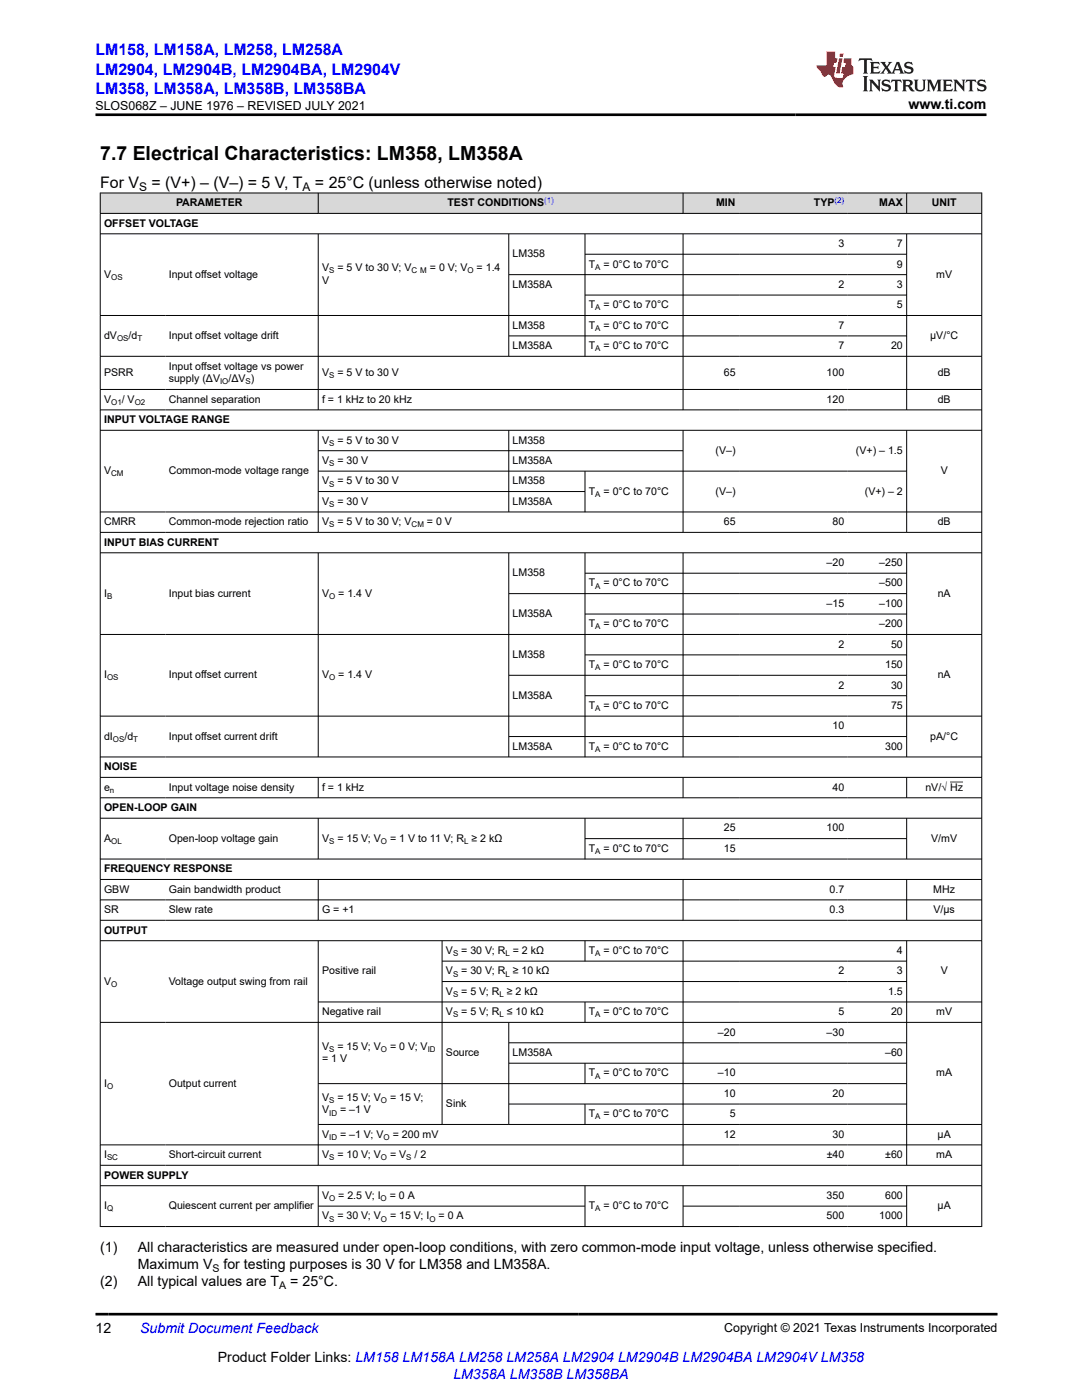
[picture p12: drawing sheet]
<svg xmlns="http://www.w3.org/2000/svg" width="216mm" height="279mm" viewBox="0 0 216 279" stroke-linecap="round" stroke-linejoin="round" font-family="sans-serif">
<defs><g id="words">
<text font-size="3.9" x="20" y="32">7.7 Electrical Characteristics: LM358, LM358A</text>
<g font-size="3.2" fill="#00f">
<text x="19" y="11.1">LM158, LM158A, LM258, LM258A</text>
<text x="19" y="14.9">LM2904, LM2904B, LM2904BA, LM2904V</text>
<text x="19" y="18.7">LM358, LM358A, LM358B, LM358BA</text>
</g>
<g font-size="3.2">
<text x="20" y="37.5">For V</text>
<text x="30.2" y="37.5">= (V+) – (V–) = 5 V, T</text>
<text x="62.9" y="37.5">= 25°C (unless otherwise noted)</text>
</g>
<g font-size="2.8">
<text x="181.3" y="21.8">www.ti.com</text>
<text x="20" y="249.9">(1)</text>
<text x="27.5" y="249.9">All characteristics are measured under open-loop conditions, with zero common-mode input voltage, unless otherwise specified.</text>
<text x="20" y="256.7">(2)</text>
<text x="27.5" y="253.3">Maximum V</text>
<text x="27.5" y="256.7">All typical values are T</text>
<text x="44.6" y="253.3">for testing purposes is 30 V for LM358 and LM358A.</text>
<text x="57.9" y="256.7">= 25°C.</text>
<text x="19" y="266.1">12</text>
<text x="43.5" y="271.7">Product Folder Links: LM158 LM158A LM258 LM258A LM2904 LM2904B LM2904BA LM2904V LM358</text>
</g>
<g font-size="2.8" fill="#00f">
<text x="28" y="266.1">Submit Document Feedback</text>
<text x="90.5" y="275.1">LM358A LM358B LM358BA</text>
</g>
<g font-size="2.5">
<text x="19.1" y="21.9">SLOS068Z – JUNE 1976 – REVISED JULY 2021</text>
<text x="144.5" y="265.8">Copyright © 2021 Texas Instruments Incorporated</text>
</g>
<g font-size="2.4">
<text x="27.8" y="38.1">S</text>
<text x="60.4" y="38.1">A</text>
</g>
<g font-size="2.1">
<text x="35.1" y="41.2">PARAMETER</text>
<text x="89.3" y="41.2">TEST CONDITIONS</text>
<text x="142.9" y="41.2">MIN</text>
<text x="162.4" y="41.2">TYP</text>
<text x="175.4" y="41.2">MAX</text>
<text x="185.9" y="41.2">UNIT</text>
<text x="20.8" y="45.2">OFFSET VOLTAGE</text>
<text x="102.3" y="51.3">LM358</text>
<text x="117.5" y="53.4">T</text>
<text x="120.4" y="53.4">= 0°C to 70°C</text>
<text x="167.3" y="49.3">3</text>
<text x="179" y="49.3">7</text>
<text x="179" y="53.4">9</text>
<text x="20.8" y="55.4">V</text>
<text x="33.7" y="55.4">Input offset voltage</text>
<text x="64.3" y="54.2">V</text>
<text x="64.3" y="56.7">V</text>
<text x="67.3" y="54.2">= 5 V to 30 V; V</text>
<text x="85.8" y="54.2">= 0 V; V</text>
<text x="95.1" y="54.2">= 1.4</text>
<text x="102.3" y="57.5">LM358A</text>
<text x="167.3" y="57.5">2</text>
<text x="179" y="57.5">3</text>
<text x="186.8" y="55.4">mV</text>
<text x="102.3" y="65.6">LM358</text>
<text x="117.5" y="61.5">T</text>
<text x="117.5" y="65.6">T</text>
<text x="120.4" y="61.5">= 0°C to 70°C</text>
<text x="120.4" y="65.6">= 0°C to 70°C</text>
<text x="167.3" y="65.6">7</text>
<text x="179" y="61.5">5</text>
<text x="20.8" y="67.6">dV</text>
<text x="25.7" y="67.6">/d</text>
<text x="33.7" y="67.6">Input offset voltage drift</text>
<text x="102.3" y="69.7">LM358A</text>
<text x="117.5" y="69.7">T</text>
<text x="120.4" y="69.7">= 0°C to 70°C</text>
<text x="167.3" y="69.7">7</text>
<text x="177.8" y="69.7">20</text>
<text x="185.6" y="67.6">µV/°C</text>
<text x="20.8" y="75">PSRR</text>
<text x="33.7" y="73.8">Input offset voltage vs power</text>
<text x="33.7" y="76.3">supply (ΔV</text>
<text x="45.6" y="76.3">/ΔV )</text>
<text x="64.3" y="75">V</text>
<text x="67.3" y="75">= 5 V to 30 V</text>
<text x="144.4" y="75">65</text>
<text x="164.9" y="75">100</text>
<text x="187.1" y="75">dB</text>
<text x="20.8" y="80.4">V</text>
<text x="24.3" y="80.4">/ V</text>
<text x="33.7" y="80.4">Channel separation</text>
<text x="64.3" y="80.4">f = 1 kHz to 20 kHz</text>
<text x="164.9" y="80.4">120</text>
<text x="187.1" y="80.4">dB</text>
<text x="20.8" y="84.4">INPUT VOLTAGE RANGE</text>
<text x="64.3" y="88.5">V</text>
<text x="67.3" y="88.5">= 5 V to 30 V</text>
<text x="102.3" y="88.5">LM358</text>
<text x="20.8" y="94.6">V</text>
<text x="33.7" y="94.6">Common-mode voltage range</text>
<text x="64.3" y="92.6">V</text>
<text x="67.3" y="92.6">= 30 V</text>
<text x="102.3" y="92.6">LM358A</text>
<text x="142.8" y="90.6">(V–)</text>
<text x="170.8" y="90.6">(V+) – 1.5</text>
<text x="187.7" y="94.6">V</text>
<text x="64.3" y="96.7">V</text>
<text x="64.3" y="100.7">V</text>
<text x="67.3" y="96.7">= 5 V to 30 V</text>
<text x="67.3" y="100.7">= 30 V</text>
<text x="102.3" y="96.7">LM358</text>
<text x="102.3" y="100.7">LM358A</text>
<text x="117.5" y="98.7">T</text>
<text x="120.4" y="98.7">= 0°C to 70°C</text>
<text x="142.8" y="98.7">(V–)</text>
<text x="172.6" y="98.7">(V+) – 2</text>
<text x="20.8" y="104.8">CMRR</text>
<text x="33.7" y="104.8">Common-mode rejection ratio</text>
<text x="64.3" y="104.8">V</text>
<text x="67.3" y="104.8">= 5 V to 30 V; V</text>
<text x="85.2" y="104.8">= 0 V</text>
<text x="144.4" y="104.8">65</text>
<text x="166.1" y="104.8">80</text>
<text x="187.1" y="104.8">dB</text>
<text x="20.8" y="108.9">INPUT BIAS CURRENT</text>
<text x="164.9" y="113">–20</text>
<text x="175.4" y="113">–250</text>
<text x="20.8" y="119.1">I</text>
<text x="33.7" y="119.1">Input bias current</text>
<text x="64.3" y="119.1">V</text>
<text x="67.5" y="119.1">= 1.4 V</text>
<text x="102.3" y="115">LM358</text>
<text x="117.5" y="117">T</text>
<text x="120.4" y="117">= 0°C to 70°C</text>
<text x="175.4" y="117">–500</text>
<text x="187.1" y="119.1">nA</text>
<text x="102.3" y="123.2">LM358A</text>
<text x="117.5" y="125.2">T</text>
<text x="120.4" y="125.2">= 0°C to 70°C</text>
<text x="164.9" y="121.1">–15</text>
<text x="175.4" y="121.1">–100</text>
<text x="175.4" y="125.2">–200</text>
<text x="102.3" y="131.3">LM358</text>
<text x="167.3" y="129.3">2</text>
<text x="177.8" y="129.3">50</text>
<text x="20.8" y="135.4">I</text>
<text x="33.7" y="135.4">Input offset current</text>
<text x="64.3" y="135.4">V</text>
<text x="67.5" y="135.4">= 1.4 V</text>
<text x="117.5" y="133.3">T</text>
<text x="120.4" y="133.3">= 0°C to 70°C</text>
<text x="167.3" y="137.4">2</text>
<text x="176.6" y="133.3">150</text>
<text x="177.8" y="137.4">30</text>
<text x="187.1" y="135.4">nA</text>
<text x="102.3" y="139.5">LM358A</text>
<text x="117.5" y="141.5">T</text>
<text x="120.4" y="141.5">= 0°C to 70°C</text>
<text x="177.8" y="141.5">75</text>
<text x="20.8" y="147.6">dI</text>
<text x="24.8" y="147.6">/d</text>
<text x="33.7" y="147.6">Input offset current drift</text>
<text x="102.3" y="149.6">LM358A</text>
<text x="117.5" y="149.6">T</text>
<text x="120.4" y="149.6">= 0°C to 70°C</text>
<text x="166.1" y="145.6">10</text>
<text x="176.6" y="149.6">300</text>
<text x="185.6" y="147.6">pA/°C</text>
<text x="20.8" y="153.7">NOISE</text>
<text x="20.8" y="157.8">e</text>
<text x="20.8" y="161.9">OPEN-LOOP GAIN</text>
<text x="33.7" y="157.8">Input voltage noise density</text>
<text x="64.3" y="157.8">f = 1 kHz</text>
<text x="166.1" y="157.8">40</text>
<text x="184.7" y="157.8">nV/√ Hz</text>
<text x="20.8" y="168">A</text>
<text x="33.7" y="168">Open-loop voltage gain</text>
<text x="64.3" y="168">V</text>
<text x="67.3" y="168">= 15 V; V</text>
<text x="77.8" y="168">= 1 V to 11 V; R ≥ 2 kΩ</text>
<text x="144.4" y="165.9">25</text>
<text x="164.9" y="165.9">100</text>
<text x="185.8" y="168">V/mV</text>
<text x="117.5" y="170">T</text>
<text x="120.4" y="170">= 0°C to 70°C</text>
<text x="144.4" y="170">15</text>
<text x="20.8" y="174.1">FREQUENCY RESPONSE</text>
<text x="20.8" y="178.2">GBW</text>
<text x="33.7" y="178.2">Gain bandwidth product</text>
<text x="165.5" y="178.2">0.7</text>
<text x="186.2" y="178.2">MHz</text>
<text x="20.8" y="182.2">SR</text>
<text x="33.7" y="182.2">Slew rate</text>
<text x="64.3" y="182.2">G = +1</text>
<text x="165.5" y="182.2">0.3</text>
<text x="186.3" y="182.2">V/µs</text>
<text x="20.8" y="186.3">OUTPUT</text>
<text x="89" y="190.4">V</text>
<text x="92" y="190.4">= 30 V; R = 2 kΩ</text>
<text x="117.5" y="190.4">T</text>
<text x="120.4" y="190.4">= 0°C to 70°C</text>
<text x="179" y="190.4">4</text>
<text x="20.8" y="196.5">V</text>
<text x="33.7" y="196.5">Voltage output swing from rail</text>
<text x="64.3" y="194.5">Positive rail</text>
<text x="89" y="194.5">V</text>
<text x="92" y="194.5">= 30 V; R ≥ 10 kΩ</text>
<text x="167.3" y="194.5">2</text>
<text x="179" y="194.5">3</text>
<text x="187.7" y="194.5">V</text>
<text x="64.3" y="202.6">Negative rail</text>
<text x="89" y="198.5">V</text>
<text x="89" y="202.6">V</text>
<text x="92" y="198.5">= 5 V; R ≥ 2 kΩ</text>
<text x="92" y="202.6">= 5 V; R ≤ 10 kΩ</text>
<text x="117.5" y="202.6">T</text>
<text x="120.4" y="202.6">= 0°C to 70°C</text>
<text x="167.3" y="202.6">5</text>
<text x="177.2" y="198.5">1.5</text>
<text x="177.8" y="202.6">20</text>
<text x="186.8" y="202.6">mV</text>
<text x="64.3" y="209.5">V</text>
<text x="67.3" y="209.5">= 15 V; V</text>
<text x="77.8" y="209.5">= 0 V; V</text>
<text x="143.2" y="206.7">–20</text>
<text x="164.9" y="206.7">–30</text>
<text x="64.3" y="212">= 1 V</text>
<text x="89" y="210.8">Source</text>
<text x="102.3" y="210.8">LM358A</text>
<text x="117.5" y="214.8">T</text>
<text x="120.4" y="214.8">= 0°C to 70°C</text>
<text x="143.2" y="214.8">–10</text>
<text x="176.6" y="210.8">–60</text>
<text x="186.8" y="214.8">mA</text>
<text x="20.8" y="216.9">I</text>
<text x="33.7" y="216.9">Output current</text>
<text x="64.3" y="219.7">V</text>
<text x="67.3" y="219.7">= 15 V; V</text>
<text x="77.8" y="219.7">= 15 V;</text>
<text x="89" y="220.9">Sink</text>
<text x="144.4" y="218.9">10</text>
<text x="166.1" y="218.9">20</text>
<text x="64.3" y="227.1">V</text>
<text x="64.3" y="222.2">V</text>
<text x="67.9" y="222.2">= –1 V</text>
<text x="67.9" y="227.1">= –1 V; V</text>
<text x="78.4" y="227.1">= 200 mV</text>
<text x="117.5" y="223">T</text>
<text x="120.4" y="223">= 0°C to 70°C</text>
<text x="144.4" y="227.1">12</text>
<text x="145.6" y="223">5</text>
<text x="166.1" y="227.1">30</text>
<text x="187.1" y="227.1">µA</text>
<text x="20.8" y="231.1">I</text>
<text x="33.7" y="231.1">Short-circuit current</text>
<text x="64.3" y="231.1">V</text>
<text x="67.3" y="231.1">= 10 V; V</text>
<text x="77.8" y="231.1">= V</text>
<text x="82.7" y="231.1">/ 2</text>
<text x="165" y="231.1">±40</text>
<text x="176.6" y="231.1">±60</text>
<text x="186.8" y="231.1">mA</text>
<text x="20.8" y="235.2">POWER SUPPLY</text>
<text x="64.3" y="239.3">V</text>
<text x="67.5" y="239.3">= 2.5 V; I</text>
<text x="77.8" y="239.3">= 0 A</text>
<text x="164.9" y="239.3">350</text>
<text x="176.6" y="239.3">600</text>
<text x="20.8" y="241.3">I</text>
<text x="33.7" y="241.3">Quiescent current per amplifier</text>
<text x="64.3" y="243.4">V</text>
<text x="67.3" y="243.4">= 30 V; V</text>
<text x="77.8" y="243.4">= 15 V; I</text>
<text x="87.5" y="243.4">= 0 A</text>
<text x="117.5" y="241.3">T</text>
<text x="120.4" y="241.3">= 0°C to 70°C</text>
<text x="164.9" y="243.4">500</text>
<text x="175.4" y="243.4">1000</text>
<text x="187.1" y="241.3">µA</text>
<text x="42.4" y="253.9">S</text>
<text x="55.7" y="257.3">A</text>
</g>
<g font-size="1.6" fill="#00f">
<text x="108.6" y="40.5">(1)</text>
<text x="166.5" y="40.5">(2)</text>
</g>
<g font-size="1.6">
<text x="118.8" y="53.8">A</text>
<text x="22.2" y="55.8">OS</text>
<text x="65.7" y="54.6">S</text>
<text x="82.1" y="54.6">C M</text>
<text x="93.3" y="54.6">O</text>
<text x="118.8" y="62">A</text>
<text x="23.4" y="68.1">OS</text>
<text x="27.4" y="68.1">T</text>
<text x="118.8" y="66">A</text>
<text x="118.8" y="70.1">A</text>
<text x="43.9" y="76.7">IO</text>
<text x="49" y="76.7">S</text>
<text x="65.7" y="75.5">S</text>
<text x="22.2" y="80.8">O1</text>
<text x="26.9" y="80.8">O2</text>
<text x="65.7" y="88.9">S</text>
<text x="22.2" y="95.1">CM</text>
<text x="65.7" y="93">S</text>
<text x="65.7" y="97.1">S</text>
<text x="65.7" y="101.2">S</text>
<text x="118.8" y="99.1">A</text>
<text x="65.7" y="105.2">S</text>
<text x="82.1" y="105.2">CM</text>
<text x="21.4" y="119.5">B</text>
<text x="65.7" y="119.5">O</text>
<text x="118.8" y="117.5">A</text>
<text x="118.8" y="125.6">A</text>
<text x="21.4" y="135.8">OS</text>
<text x="65.7" y="135.8">O</text>
<text x="118.8" y="133.8">A</text>
<text x="118.8" y="141.9">A</text>
<text x="22.5" y="148">OS</text>
<text x="26.6" y="148">T</text>
<text x="118.8" y="150.1">A</text>
<text x="21.9" y="158.2">n</text>
<text x="22.2" y="168.4">OL</text>
<text x="65.7" y="168.4">S</text>
<text x="76" y="168.4">O</text>
<text x="92.6" y="168.4">L</text>
<text x="118.8" y="170.4">A</text>
<text x="90.4" y="190.8">S</text>
<text x="100.8" y="190.8">L</text>
<text x="118.8" y="190.8">A</text>
<text x="22.2" y="196.9">O</text>
<text x="90.4" y="194.9">S</text>
<text x="100.8" y="194.9">L</text>
<text x="90.4" y="199">S</text>
<text x="90.4" y="203">S</text>
<text x="99.7" y="199">L</text>
<text x="99.7" y="203">L</text>
<text x="118.8" y="203">A</text>
<text x="65.7" y="209.9">S</text>
<text x="76" y="209.9">O</text>
<text x="85.3" y="209.9">ID</text>
<text x="118.8" y="215.3">A</text>
<text x="21.4" y="217.3">O</text>
<text x="65.7" y="220.1">S</text>
<text x="76" y="220.1">O</text>
<text x="65.7" y="222.6">ID</text>
<text x="65.7" y="227.5">ID</text>
<text x="76.5" y="227.5">O</text>
<text x="118.8" y="223.4">A</text>
<text x="21.4" y="231.6">SC</text>
<text x="65.7" y="231.6">S</text>
<text x="76" y="231.6">O</text>
<text x="81.1" y="231.6">S</text>
<text x="65.7" y="239.7">O</text>
<text x="76" y="239.7">O</text>
<text x="21.4" y="241.7">Q</text>
<text x="65.7" y="243.8">S</text>
<text x="76" y="243.8">O</text>
<text x="85.7" y="243.8">O</text>
<text x="118.8" y="241.7">A</text>
</g>
</g></defs>
<g fill="#d8d8d8">
<path d="M20 38.5h175.9v4.1h-175.9z" fill-rule="evenodd"/>
<path d="M20.1 38.6h43.3v3.9h-43.3z" fill-rule="evenodd"/>
<path d="M63.6 38.6h72.6v3.9h-72.6z" fill-rule="evenodd"/>
<path d="M136.4 38.6h11.1v3.9h-11.1z" fill-rule="evenodd"/>
<path d="M147.5 38.6h21.7v3.9h-21.7z" fill-rule="evenodd"/>
<path d="M169.2 38.6h11.7v3.9h-11.7z" fill-rule="evenodd"/>
<path d="M181 38.6h14.8v3.9h-14.8z" fill-rule="evenodd"/>
</g>
<g fill="none" stroke="#000" stroke-width=".2">
<path d="M19.9 38.5h176.1M20 38.5v206.3M63.5 38.5v4.2M136.3 38.5v4.2M180.9 38.5v4.2M195.9 38.5v206.3M19.9 42.6h176.1M19.9 46.7h176.1M63.5 46.7v35.2M101.5 46.7v24.5M116.7 46.7v24.5M116.7 50.7h64.3"/>
<path d="M116.7 58.9h64.3M136.3 46.7v35.2M180.9 46.7v35.2M181 54.8h-79.5M19.9 63h176.1M19.9 71.1h176.1M19.9 77.7h176.1M101.5 67h79.5M19.9 81.8h176.1M19.9 85.9h176.1M63.5 85.9v20.4M63.5 89.9h72.9"/>
<path d="M63.5 94h117.5M63.5 98.1h53.3M101.5 85.9v16.3M116.7 94v8.2M136.3 85.9v20.4M180.9 85.9v20.4M19.9 102.2h176.1M19.9 106.2h176.1M19.9 110.3h176.1M63.5 110.3v40.8M101.5 110.3v40.8M116.7 110.3v40.8"/>
<path d="M116.7 114.4h64.3M136.3 110.3v40.8M180.9 110.3v40.8M181 118.5h-79.5M19.9 126.6h176.1M101.5 134.8h79.5M116.7 122.5h64.3M116.7 130.7h64.3M116.7 138.8h64.3M19.9 142.9h176.1M19.9 151.1h176.1M19.9 155.1h176.1"/>
<path d="M19.9 159.2h176.1M63.5 155.1v4.2M101.5 147h79.5M136.3 155.1v4.2M180.9 155.1v4.2M189.6 156.1h2.6M19.9 163.3h176.1M19.9 171.4h176.1M19.9 175.5h176.1M19.9 179.6h176.1M63.5 163.3v8.2M63.5 175.5v8.2"/>
<path d="M116.7 163.3v8.2M116.7 167.4h64.3M136.3 163.3v8.2M136.3 175.5v8.2M180.9 163.3v8.2M180.9 175.5v8.2M19.9 183.7h176.1M19.9 187.7h176.1M63.5 187.7v44.9M63.5 200h132.5M88.2 187.7v36.8M88.2 191.8h92.8"/>
<path d="M88.2 195.9h92.8M116.7 187.7v4.2M116.7 200v4.1M136.3 187.7v44.9M180.9 187.7v44.9M19.9 204h176.1M101.5 204v20.5M101.5 208.1h79.5M101.5 212.2h79.5M116.7 212.2v4.1M181 216.3h-117.5M19.9 232.6h176.1"/>
<path d="M19.9 236.6h176.1M63.5 236.6v8.2M101.5 220.3h79.5M116.7 220.3v4.2M116.7 236.6v8.2M136.3 236.6v8.2M180.9 236.6v8.2M196 228.5h-176.1M196 224.4h-132.5M19.9 244.8h176.1M63.5 240.7h53.3M136.3 240.7h44.7"/>
</g>
<path d="M171.5 11.6l-.2 .6 .5-.2h.6v.1v2.2l-.2 .4h1l-.2-.4v-2.2v-.1h.5l.5 .2-.1-.6zM173.6 12.4l.2 .3v1.6l-.2 .4h1.9l.1-.6a1.08 1.08 0 0 1-1.3 .2v-.7h.6l.4 .2v-.7l-.4 .2h-.6v-.5l.2-.2a1 1 0 0 1 1 .3l-.1-.5zM175.7 12.4l.9 1.1-1 1.2h.9l-.2-.2 .5-.8 .4 .8-.2 .2h1.6l-.2-.2 .2-.5h.9l.1 .5-.1 .2h.9l-.2-.4-.8-1.9h-.5l-.9 2.1-.9-1.1 .9-1h-.8l.2 .2-.4 .6-.4-.6 .2-.2zM179 12.8l.4 1h-.7zM180.7 12.5a.65 .65 0 0 0-.2 .7 .65 .65 0 0 0 .6 .5l.6 .1 .1 .3a.79 .79 0 0 1-.7 .4 .79 .79 0 0 1-.7-.5l.1 .7 .2-.1a.93 .93 0 0 0 1.1 0 .93 .93 0 0 0 .4-.9 1.46 1.46 0 0 0-1.2-.6l-.1-.3a1.09 1.09 0 0 1 1.2 .2l-.2-.6-.1 .1-.5-.2zM172.2 15.2l.2 .4v2.2l-.2 .4h1l-.2-.4v-2.2l.2-.4zM173.4 15.9l.2 .4v1.5l-.2 .4h.8l-.3-.4 .1-1.3 1.6 1.8v-2l.2-.4h-.7l.1 .2 .1 1.1-1.2-1.3zM176.2 16a.65 .65 0 0 0-.2 .8 .65 .65 0 0 0 .6 .4l.6 .2 .1 .2a.79 .79 0 0 1-.7 .4 .79 .79 0 0 1-.7-.5l.1 .7 .2-.1a.93 .93 0 0 0 1.1 .1 .93 .93 0 0 0 .4-1 1.46 1.46 0 0 0-1.2-.5l-.1-.4a1.09 1.09 0 0 1 1.2 .2l-.1-.6-.2 .1-.5-.1zM177.9 15.9l-.1 .6a.63 .63 0 0 1 .8-.3v1.6l-.3 .4h1l-.2-.4v-1.6a.66 .66 0 0 1 .8 .3l-.1-.6zM180 15.9l.2 .4v1.5l-.2 .4h1l-.2-.2-.1-.7h.5l.1 .2a.79 .79 0 0 0 1.2 .6l-1-.9a.61 .61 0 0 0 .6-.6 .61 .61 0 0 0-.5-.7zM180.8 16.2h.1a.47 .47 0 0 1 .5 .1 .47 .47 0 0 1 .1 .5l-.1 .1-.7 .1zM182.3 15.9l.2 .2a2.27 2.27 0 0 0 .4 2 1.04 1.04 0 0 0 1.7-.7v-1.3l.2-.2h-.8l.2 .4v1.1a.6 .6 0 0 1-.6 .6 .6 .6 0 0 1-.6-.6v-1.1l.3-.4zM184.9 15.9l.2 .4v1.5l-.2 .4h.8l-.3-.4v-1.4l.9 1.9 .9-1.9v1.4l-.3 .4h1l-.2-.4v-1.5l.2-.4h-.8l-.7 1.5-.6-1.5zM188.1 15.9l.2 .4v1.5l-.2 .4h1.9l.1-.6a1.09 1.09 0 0 1-1.3 .2v-.7h.6l.4 .2v-.6l-.4 .2h-.6v-.6l.2-.1a1.01 1.01 0 0 1 1 .3l-.1-.6zM190.2 15.9l.3 .4v1.5l-.3 .4h.8l-.2-.4v-1.3l1.6 1.8v-2l.2-.4h-.7l.2 .2v1.1l-1.2-1.3zM192.8 15.9l-.1 .6a.63 .63 0 0 1 .8-.3v1.6l-.3 .4h1l-.2-.4v-1.6a.66 .66 0 0 1 .8 .3l-.1-.6zM195.2 16a.65 .65 0 0 0-.2 .8 .65 .65 0 0 0 .6 .4l.6 .2 .2 .2a.79 .79 0 0 1-.7 .4 .79 .79 0 0 1-.7-.5l.1 .7 .2-.1a.93 .93 0 0 0 1 .1 .93 .93 0 0 0 .5-1 1.46 1.46 0 0 0-1.3-.5v-.4a1.09 1.09 0 0 1 1.2 .2l-.2-.6-.2 .1-.5-.1z" fill="#231f20"/>
<path d="M164.9 10.3v2.7h-2l.1 .4 .8 1a.95 .95 0 0 0 1 .9 .59 .59 0 0 1 .5-.4 .59 .59 0 0 1 .5 .3l.4 .8a1.59 1.59 0 0 0 2.1 1.4 1.61 1.61 0 0 1 1-2.3l1-.3-.1-1.5a1.59 1.59 0 0 1-.3-1.7h-1.5l-.2 .9h.6l-.2 .9h-.5l-.2 .9v.3l.4 .1-.1 .9h-.7a.73 .73 0 0 1-1-.7l.3-1.5h-.5l.1-.9h.5l.2-.9h-.5v-1.3zM167.4 11.6l-.6 3.1h.7l.6-3.1zM167.6 10.7l-.1 .6h.7l.1-.6z" fill="#ed1c24"/>
<path d="M19 22.9h177.8M19 262.3h180" fill="none" stroke="#000" stroke-width=".53"/>
<use href="#words"/>
</svg>
